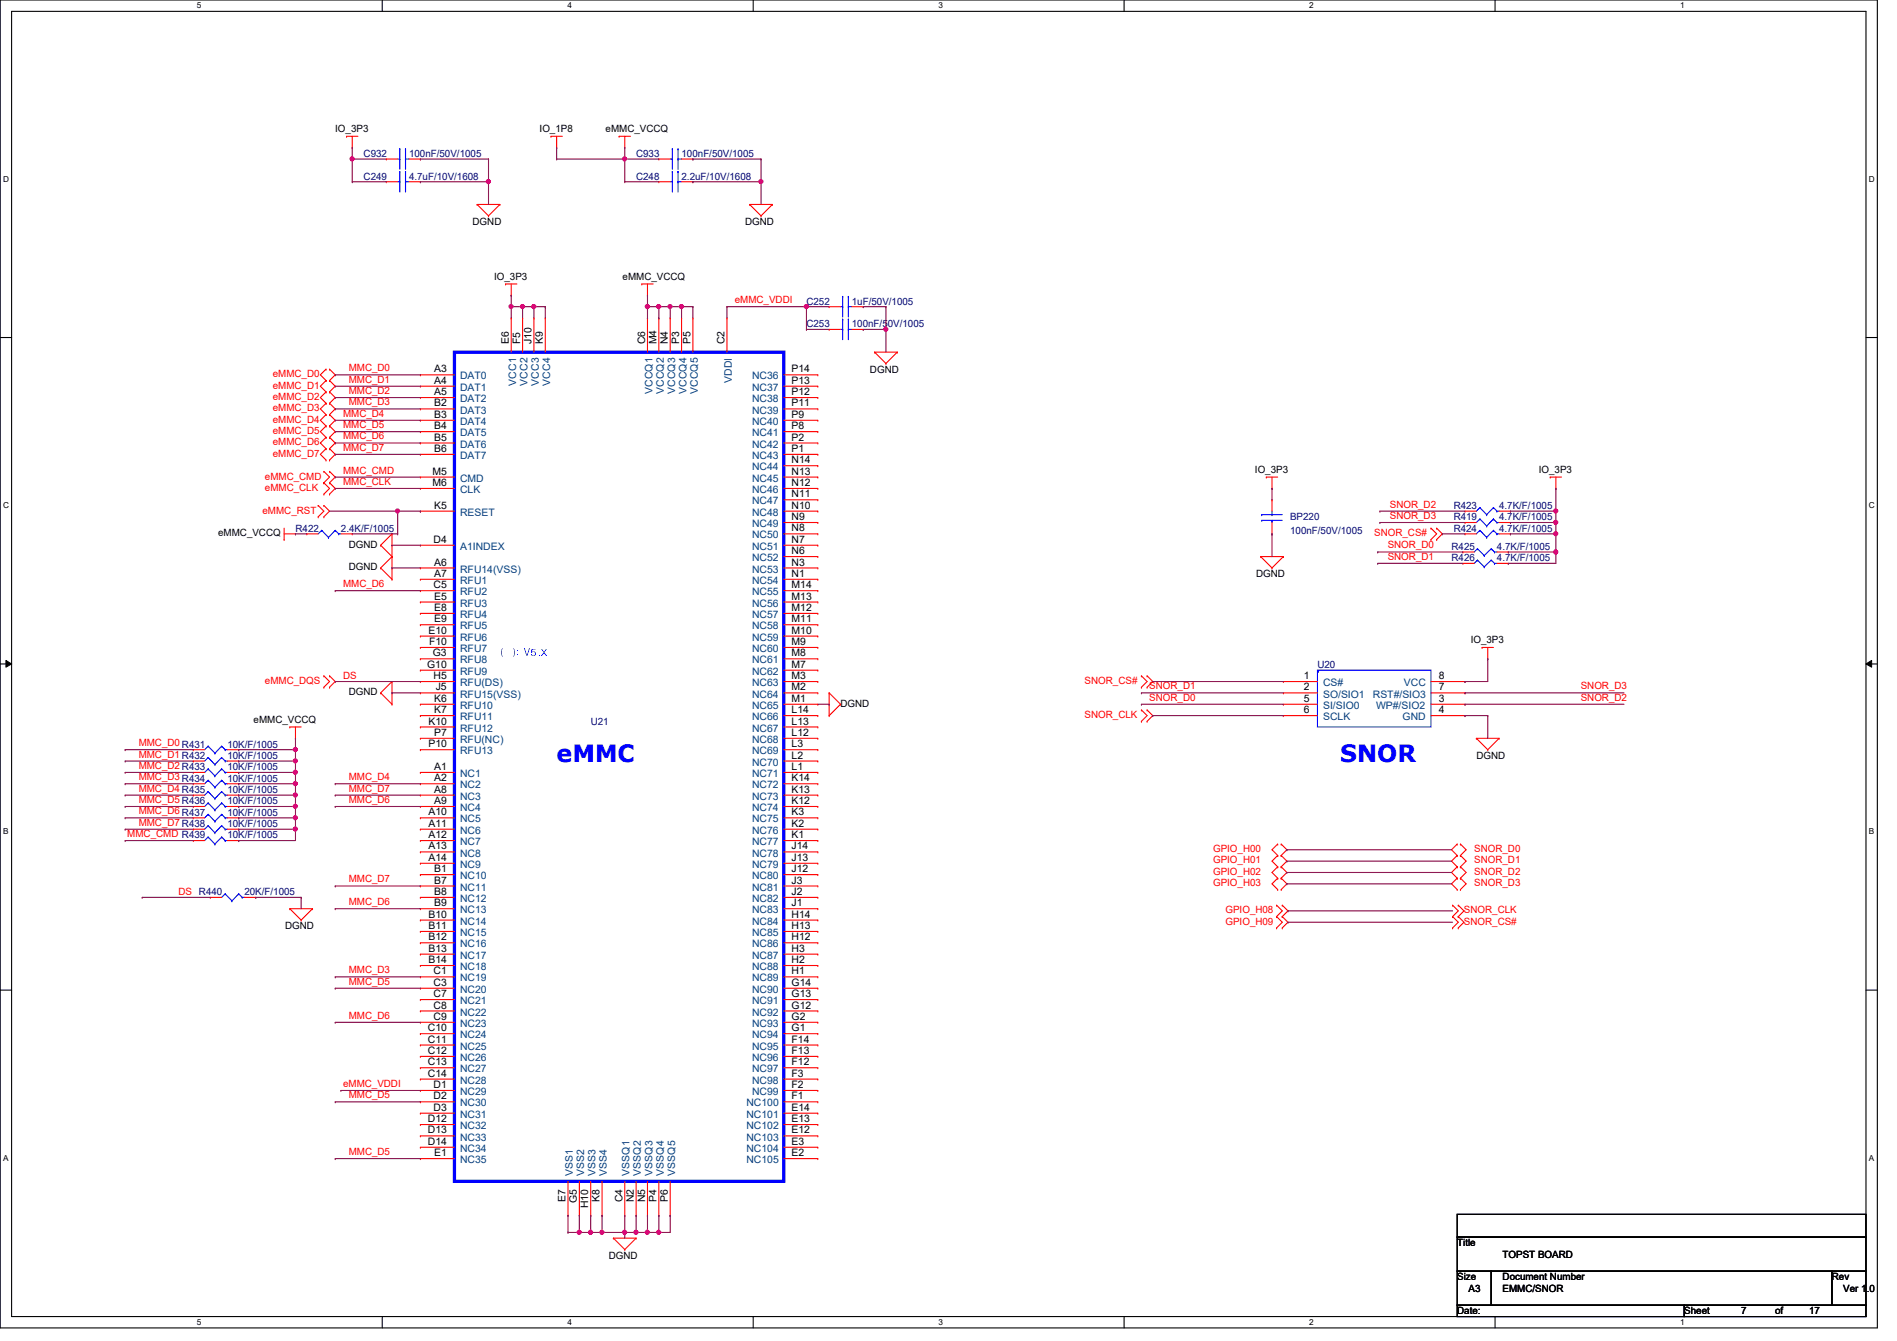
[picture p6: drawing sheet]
<svg xmlns="http://www.w3.org/2000/svg" width="297mm" height="210mm" viewBox="0 0 297 210" stroke-linecap="round" stroke-linejoin="round" font-family="sans-serif">
<defs><g id="words">
<g font-size="3.7" fill="#00f">
<text x="87.2" y="119.3">eMMC</text>
<text x="209.8" y="119.3">SNOR</text>
</g>
<g font-size="1.6">
<text x="52.5" y="20.7">IO_3P3</text>
<text x="84.5" y="20.7">IO_1P8</text>
<text x="94.8" y="20.7">eMMC_VCCQ</text>
<text x="74" y="35.2">DGND</text>
<text x="116.7" y="35.2">DGND</text>
<text x="77.4" y="43.8">IO_3P3</text>
<text x="97.5" y="43.8">eMMC_VCCQ</text>
<text x="79.7" y="53.9" transform="rotate(-90 79.7 53.9)">E6</text>
<text x="81.4" y="53.9" transform="rotate(-90 81.4 53.9)">F5</text>
<text x="83.2" y="53.9" transform="rotate(-90 83.2 53.9)">J10</text>
<text x="85" y="53.9" transform="rotate(-90 85 53.9)">K9</text>
<text x="101" y="53.9" transform="rotate(-90 101 53.9)">C6</text>
<text x="102.8" y="53.9" transform="rotate(-90 102.8 53.9)">M4</text>
<text x="104.6" y="53.9" transform="rotate(-90 104.6 53.9)">N4</text>
<text x="106.3" y="53.9" transform="rotate(-90 106.3 53.9)">P3</text>
<text x="108.1" y="53.9" transform="rotate(-90 108.1 53.9)">P5</text>
<text x="113.5" y="53.9" transform="rotate(-90 113.5 53.9)">C2</text>
<text x="68" y="58.3">A3</text>
<text x="123.9" y="58.3">P14</text>
<text x="136.2" y="58.3">DGND</text>
<text x="68" y="60.1">A4</text>
<text x="68" y="61.8">A5</text>
<text x="68" y="63.6">B2</text>
<text x="68" y="65.4">B3</text>
<text x="123.9" y="60.1">P13</text>
<text x="123.9" y="61.8">P12</text>
<text x="123.9" y="63.6">P11</text>
<text x="123.9" y="65.4">P9</text>
<text x="68" y="67.2">B4</text>
<text x="68" y="69">B5</text>
<text x="68" y="70.7">B6</text>
<text x="123.9" y="67.2">P8</text>
<text x="123.9" y="69">P2</text>
<text x="123.9" y="70.7">P1</text>
<text x="67.7" y="76.1">M6</text>
<text x="67.7" y="74.3">M5</text>
<text x="123.9" y="72.5">N14</text>
<text x="123.9" y="74.3">N13</text>
<text x="123.9" y="76.1">N12</text>
<text x="123.9" y="77.9">N11</text>
<text x="196.5" y="74">IO_3P3</text>
<text x="241" y="74">IO_3P3</text>
<text x="34.2" y="83.9">eMMC_VCCQ</text>
<text x="68" y="79.6">K5</text>
<text x="123.9" y="79.6">N10</text>
<text x="123.9" y="81.4">N9</text>
<text x="123.9" y="83.2">N8</text>
<text x="54.6" y="85.7">DGND</text>
<text x="54.6" y="89.3">DGND</text>
<text x="67.9" y="85">D4</text>
<text x="68" y="88.5">A6</text>
<text x="123.9" y="85">N7</text>
<text x="123.9" y="86.7">N6</text>
<text x="123.9" y="88.5">N3</text>
<text x="67.9" y="92.1">C5</text>
<text x="68" y="90.3">A7</text>
<text x="68" y="95.6">E8</text>
<text x="68" y="93.9">E5</text>
<text x="123.9" y="90.3">N1</text>
<text x="123.9" y="92.1">M14</text>
<text x="123.9" y="93.9">M13</text>
<text x="123.9" y="95.6">M12</text>
<text x="196.7" y="90.3">DGND</text>
<text x="67.1" y="99.2">E10</text>
<text x="67.2" y="101">F10</text>
<text x="68" y="97.4">E9</text>
<text x="123.9" y="97.4">M11</text>
<text x="123.9" y="99.2">M10</text>
<text x="123.9" y="101">M9</text>
<text x="230.3" y="100.7">IO_3P3</text>
<text x="66.9" y="104.5">G10</text>
<text x="67.8" y="102.7">G3</text>
<text x="67.9" y="106.3">H5</text>
<text x="123.9" y="102.7">M8</text>
<text x="123.9" y="104.5">M7</text>
<text x="123.9" y="106.3">M3</text>
<text x="204.2" y="106.3">1</text>
<text x="225.3" y="106.3">8</text>
<text x="39.7" y="113.1">eMMC_VCCQ</text>
<text x="54.6" y="108.8">DGND</text>
<text x="67.1" y="113.4">K10</text>
<text x="68" y="109.9">K6</text>
<text x="68" y="111.6">K7</text>
<text x="68.2" y="108.1">J5</text>
<text x="123.9" y="108.1">M2</text>
<text x="123.9" y="109.9">M1</text>
<text x="123.9" y="111.6">L14</text>
<text x="123.9" y="113.4">L13</text>
<text x="131.6" y="110.6">DGND</text>
<text x="204.2" y="108.1">2</text>
<text x="204.2" y="109.9">5</text>
<text x="204.2" y="111.6">6</text>
<text x="225.3" y="109.9">3</text>
<text x="225.3" y="111.6">4</text>
<text x="225.3" y="108.1">7</text>
<text x="67.1" y="117">P10</text>
<text x="68" y="115.2">P7</text>
<text x="123.9" y="115.2">L12</text>
<text x="123.9" y="117">L3</text>
<text x="123.9" y="118.7">L2</text>
<text x="231.2" y="118.8">DGND</text>
<text x="68" y="120.5">A1</text>
<text x="68" y="122.3">A2</text>
<text x="68" y="124.1">A8</text>
<text x="68" y="125.9">A9</text>
<text x="123.9" y="120.5">L1</text>
<text x="123.9" y="122.3">K14</text>
<text x="123.9" y="124.1">K13</text>
<text x="123.9" y="125.9">K12</text>
<text x="67.1" y="127.6">A10</text>
<text x="67.1" y="129.4">A11</text>
<text x="67.1" y="131.2">A12</text>
<text x="123.9" y="127.6">K3</text>
<text x="123.9" y="129.4">K2</text>
<text x="123.9" y="131.2">K1</text>
<text x="67.1" y="133">A13</text>
<text x="67.1" y="134.7">A14</text>
<text x="68" y="136.5">B1</text>
<text x="123.9" y="133">J14</text>
<text x="123.9" y="134.7">J13</text>
<text x="123.9" y="136.5">J12</text>
<text x="67.1" y="143.6">B10</text>
<text x="68" y="138.3">B7</text>
<text x="68" y="140.1">B8</text>
<text x="68" y="141.9">B9</text>
<text x="123.9" y="138.3">J3</text>
<text x="123.9" y="140.1">J2</text>
<text x="123.9" y="141.9">J1</text>
<text x="123.9" y="143.6">H14</text>
<text x="44.7" y="145.5">DGND</text>
<text x="67.1" y="145.4">B11</text>
<text x="67.1" y="147.2">B12</text>
<text x="67.1" y="149">B13</text>
<text x="123.9" y="145.4">H13</text>
<text x="123.9" y="147.2">H12</text>
<text x="123.9" y="149">H3</text>
<text x="67.1" y="150.7">B14</text>
<text x="67.9" y="152.5">C1</text>
<text x="67.9" y="154.3">C3</text>
<text x="123.9" y="150.7">H2</text>
<text x="123.9" y="152.5">H1</text>
<text x="123.9" y="154.3">G14</text>
<text x="67" y="161.4">C10</text>
<text x="67.9" y="156.1">C7</text>
<text x="67.9" y="157.9">C8</text>
<text x="67.9" y="159.6">C9</text>
<text x="123.9" y="156.1">G13</text>
<text x="123.9" y="157.9">G12</text>
<text x="123.9" y="159.6">G2</text>
<text x="123.9" y="161.4">G1</text>
<text x="67" y="163.2">C11</text>
<text x="67" y="165">C12</text>
<text x="67" y="166.8">C13</text>
<text x="123.9" y="166.8">F12</text>
<text x="123.9" y="165">F13</text>
<text x="123.9" y="163.2">F14</text>
<text x="67" y="168.5">C14</text>
<text x="67.9" y="170.3">D1</text>
<text x="67.9" y="172.1">D2</text>
<text x="67.9" y="173.9">D3</text>
<text x="123.9" y="173.9">E14</text>
<text x="123.9" y="172.1">F1</text>
<text x="123.9" y="170.3">F2</text>
<text x="123.9" y="168.5">F3</text>
<text x="67" y="175.6">D12</text>
<text x="67" y="177.4">D13</text>
<text x="67" y="179.2">D14</text>
<text x="123.9" y="179.2">E3</text>
<text x="123.9" y="177.4">E12</text>
<text x="123.9" y="175.6">E13</text>
<text x="68" y="181">E1</text>
<text x="123.9" y="181">E2</text>
<text x="88.6" y="188.1" transform="rotate(-90 88.6 188.1)">E7</text>
<text x="90.3" y="188.3" transform="rotate(-90 90.3 188.3)">G5</text>
<text x="92.1" y="189.1" transform="rotate(-90 92.1 189.1)">H10</text>
<text x="93.9" y="188.1" transform="rotate(-90 93.9 188.1)">K8</text>
<text x="97.4" y="188.2" transform="rotate(-90 97.4 188.2)">C4</text>
<text x="99.2" y="188.2" transform="rotate(-90 99.2 188.2)">N2</text>
<text x="101" y="188.2" transform="rotate(-90 101 188.2)">N5</text>
<text x="102.8" y="188.1" transform="rotate(-90 102.8 188.1)">P4</text>
<text x="104.6" y="188.1" transform="rotate(-90 104.6 188.1)">P6</text>
<text x="95.3" y="197">DGND</text>
<text x="228.2" y="195.1">Title</text>
<text x="235.3" y="196.8">TOPST BOARD</text>
<text x="228.2" y="200.4">Size</text>
<text x="230" y="202.2">A3</text>
<text x="235.3" y="200.4">Document Number</text>
<text x="235.3" y="202.2">EMMC/SNOR</text>
<text x="286.8" y="200.4">Rev</text>
<text x="288.6" y="202.2">Ver 1.0</text>
<text x="228.2" y="205.7">Date:</text>
<text x="263.7" y="205.7">Sheet</text>
<text x="272.6" y="205.7">7</text>
<text x="278" y="205.7">of</text>
<text x="283.3" y="205.7">17</text>
</g>
<g font-size="1.6" fill="#000080">
<text x="56.9" y="24.6">C932</text>
<text x="56.9" y="28.1">C249</text>
<text x="64" y="24.6">100nF/50V/1005</text>
<text x="64" y="28.1">4.7uF/10V/1608</text>
<text x="99.6" y="28.1">C248</text>
<text x="99.6" y="24.6">C933</text>
<text x="106.7" y="28.1">2.2uF/10V/1608</text>
<text x="106.7" y="24.6">100nF/50V/1005</text>
<text x="126.3" y="47.7">C252</text>
<text x="133.4" y="47.7">1uF/50V/1005</text>
<text x="126.3" y="51.2">C253</text>
<text x="133.4" y="51.2">100nF/50V/1005</text>
<text x="46.3" y="83.2">R422</text>
<text x="53.4" y="83.2">2.4K/F/1005</text>
<text x="202" y="81.4">BP220</text>
<text x="202" y="83.6">100nF/50V/1005</text>
<text x="227.6" y="79.7">R423</text>
<text x="227.6" y="83.2">R424</text>
<text x="227.6" y="81.4">R419</text>
<text x="234.7" y="79.7">4.7K/F/1005</text>
<text x="234.7" y="83.2">4.7K/F/1005</text>
<text x="234.7" y="81.4">4.7K/F/1005</text>
<text x="227.3" y="87.8">R426</text>
<text x="227.3" y="86.1">R425</text>
<text x="234.4" y="87.8">4.7K/F/1005</text>
<text x="234.4" y="86.1">4.7K/F/1005</text>
<text x="206.3" y="104.6">U20</text>
<text x="92.5" y="113.5">U21</text>
<text x="35.6" y="117">10K/F/1005</text>
<text x="35.6" y="118.8">10K/F/1005</text>
<text x="35.6" y="120.6">10K/F/1005</text>
<text x="35.6" y="124.1">10K/F/1005</text>
<text x="35.6" y="125.9">10K/F/1005</text>
<text x="35.6" y="122.3">10K/F/1005</text>
<text x="35.6" y="129.5">10K/F/1005</text>
<text x="35.6" y="131.2">10K/F/1005</text>
<text x="35.6" y="127.7">10K/F/1005</text>
<text x="38.3" y="140.1">20K/F/1005</text>
</g>
<g font-size="1.6" fill="#f00">
<text x="115.1" y="47.5">eMMC_VDDI</text>
<text x="42.7" y="59.1">eMMC_D0</text>
<text x="54.6" y="58.1">MMC_D0</text>
<text x="54.6" y="59.9">MMC_D1</text>
<text x="42.7" y="60.8">eMMC_D1</text>
<text x="42.7" y="62.6">eMMC_D2</text>
<text x="42.7" y="64.4">eMMC_D3</text>
<text x="53.7" y="65.2">MMC_D4</text>
<text x="54.6" y="61.7">MMC_D2</text>
<text x="54.6" y="63.5">MMC_D3</text>
<text x="42.7" y="66.2">eMMC_D4</text>
<text x="42.7" y="67.9">eMMC_D5</text>
<text x="42.7" y="69.7">eMMC_D6</text>
<text x="42.7" y="71.5">eMMC_D7</text>
<text x="53.7" y="67">MMC_D5</text>
<text x="53.7" y="68.8">MMC_D6</text>
<text x="53.7" y="70.6">MMC_D7</text>
<text x="41.5" y="75.1">eMMC_CMD</text>
<text x="41.5" y="76.8">eMMC_CLK</text>
<text x="53.7" y="74.1">MMC_CMD</text>
<text x="53.7" y="75.9">MMC_CLK</text>
<text x="41.1" y="80.4">eMMC_RST</text>
<text x="215.2" y="83.9">SNOR_CS#</text>
<text x="217.6" y="79.5">SNOR_D2</text>
<text x="217.6" y="81.2">SNOR_D3</text>
<text x="217.3" y="85.9">SNOR_D0</text>
<text x="217.3" y="87.6">SNOR_D1</text>
<text x="53.7" y="91.9">MMC_D6</text>
<text x="41.5" y="107.1">eMMC_DQS</text>
<text x="53.7" y="106.3">DS</text>
<text x="169.8" y="107.1">SNOR_CS#</text>
<text x="180" y="107.9">SNOR_D1</text>
<text x="247.5" y="107.9">SNOR_D3</text>
<text x="169.8" y="112.4">SNOR_CLK</text>
<text x="180" y="109.7">SNOR_D0</text>
<text x="247.5" y="109.7">SNOR_D2</text>
<text x="21.7" y="116.8">MMC_D0 R431</text>
<text x="21.7" y="118.6">MMC_D1 R432</text>
<text x="21.7" y="120.4">MMC_D2 R433</text>
<text x="21.7" y="122.1">MMC_D3 R434</text>
<text x="21.7" y="123.9">MMC_D4 R435</text>
<text x="21.7" y="125.7">MMC_D5 R436</text>
<text x="54.6" y="122.1">MMC_D4</text>
<text x="54.6" y="123.9">MMC_D7</text>
<text x="54.6" y="125.7">MMC_D6</text>
<text x="19.9" y="131">MMC_CMD R439</text>
<text x="21.7" y="127.5">MMC_D6 R437</text>
<text x="21.7" y="129.2">MMC_D7 R438</text>
<text x="189.9" y="135.1">GPIO_H01</text>
<text x="189.9" y="133.3">GPIO_H00</text>
<text x="189.9" y="136.9">GPIO_H02</text>
<text x="230.8" y="136.9">SNOR_D2</text>
<text x="230.8" y="135.1">SNOR_D1</text>
<text x="230.8" y="133.3">SNOR_D0</text>
<text x="27.9" y="140.1">DS R440</text>
<text x="54.6" y="138.1">MMC_D7</text>
<text x="54.6" y="141.7">MMC_D6</text>
<text x="189.9" y="138.7">GPIO_H03</text>
<text x="191.9" y="143">GPIO_H08</text>
<text x="229.2" y="143">SNOR_CLK</text>
<text x="230.8" y="138.7">SNOR_D3</text>
<text x="191.9" y="144.7">GPIO_H09</text>
<text x="229.2" y="144.7">SNOR_CS#</text>
<text x="54.6" y="152.4">MMC_D3</text>
<text x="54.6" y="154.1">MMC_D5</text>
<text x="54.6" y="159.5">MMC_D6</text>
<text x="53.7" y="170.1">eMMC_VDDI</text>
<text x="54.6" y="171.9">MMC_D5</text>
<text x="54.6" y="180.8">MMC_D5</text>
</g>
<g font-size="1.6" fill="#004080">
<text x="72" y="59.4">DAT0</text>
<text x="114.6" y="59.9" transform="rotate(-90 114.6 59.9)">VDDI</text>
<text x="117.8" y="59.4">NC36</text>
<text x="72" y="61.2">DAT1</text>
<text x="72" y="62.9">DAT2</text>
<text x="72" y="64.7">DAT3</text>
<text x="80.8" y="60.4" transform="rotate(-90 80.8 60.4)">VCC1</text>
<text x="82.6" y="60.4" transform="rotate(-90 82.6 60.4)">VCC2</text>
<text x="84.4" y="60.4" transform="rotate(-90 84.4 60.4)">VCC3</text>
<text x="86.1" y="60.4" transform="rotate(-90 86.1 60.4)">VCC4</text>
<text x="102.1" y="61.6" transform="rotate(-90 102.1 61.6)">VCCQ1</text>
<text x="103.9" y="61.6" transform="rotate(-90 103.9 61.6)">VCCQ2</text>
<text x="105.7" y="61.6" transform="rotate(-90 105.7 61.6)">VCCQ3</text>
<text x="107.5" y="61.6" transform="rotate(-90 107.5 61.6)">VCCQ4</text>
<text x="109.3" y="61.6" transform="rotate(-90 109.3 61.6)">VCCQ5</text>
<text x="117.8" y="61.2">NC37</text>
<text x="117.8" y="62.9">NC38</text>
<text x="117.8" y="64.7">NC39</text>
<text x="72" y="66.5">DAT4</text>
<text x="72" y="68.3">DAT5</text>
<text x="72" y="70.1">DAT6</text>
<text x="72" y="71.8">DAT7</text>
<text x="117.8" y="66.5">NC40</text>
<text x="117.8" y="68.3">NC41</text>
<text x="117.8" y="70.1">NC42</text>
<text x="117.8" y="71.8">NC43</text>
<text x="72" y="77.2">CLK</text>
<text x="72" y="75.4">CMD</text>
<text x="117.8" y="73.6">NC44</text>
<text x="117.8" y="75.4">NC45</text>
<text x="117.8" y="77.2">NC46</text>
<text x="72" y="80.7">RESET</text>
<text x="117.8" y="79">NC47</text>
<text x="117.8" y="80.7">NC48</text>
<text x="117.8" y="82.5">NC49</text>
<text x="72" y="86.1">A1INDEX</text>
<text x="72" y="89.6">RFU14(VSS)</text>
<text x="117.8" y="84.3">NC50</text>
<text x="117.8" y="86.1">NC51</text>
<text x="117.8" y="87.8">NC52</text>
<text x="117.8" y="89.6">NC53</text>
<text x="72" y="91.4">RFU1</text>
<text x="72" y="93.2">RFU2</text>
<text x="72" y="95">RFU3</text>
<text x="117.8" y="91.4">NC54</text>
<text x="117.8" y="93.2">NC55</text>
<text x="117.8" y="95">NC56</text>
<text x="72" y="96.7">RFU4</text>
<text x="72" y="98.5">RFU5</text>
<text x="72" y="100.3">RFU6</text>
<text x="117.8" y="96.7">NC57</text>
<text x="117.8" y="98.5">NC58</text>
<text x="117.8" y="100.3">NC59</text>
<text x="72" y="102.1">RFU7</text>
<text x="72" y="103.8">RFU8</text>
<text x="72" y="105.6">RFU9</text>
<text x="72" y="107.4">RFU(DS)</text>
<text x="117.8" y="102.1">NC60</text>
<text x="117.8" y="103.8">NC61</text>
<text x="117.8" y="105.6">NC62</text>
<text x="117.8" y="107.4">NC63</text>
<text x="207.2" y="107.4">CS#</text>
<text x="219.8" y="107.4">VCC</text>
<text x="72" y="109.2">RFU15(VSS)</text>
<text x="72" y="111">RFU10</text>
<text x="72" y="112.7">RFU11</text>
<text x="117.8" y="109.2">NC64</text>
<text x="117.8" y="111">NC65</text>
<text x="117.8" y="112.7">NC66</text>
<text x="207.2" y="109.2">SO/SIO1</text>
<text x="207.2" y="111">SI/SIO0</text>
<text x="207.2" y="112.7">SCLK</text>
<text x="215" y="109.2">RST#/SIO3</text>
<text x="215.5" y="111">WP#/SIO2</text>
<text x="219.6" y="112.7">GND</text>
<text x="72" y="114.5">RFU12</text>
<text x="72" y="116.3">RFU(NC)</text>
<text x="72" y="118.1">RFU13</text>
<text x="117.8" y="114.5">NC67</text>
<text x="117.8" y="116.3">NC68</text>
<text x="117.8" y="118.1">NC69</text>
<text x="117.8" y="119.8">NC70</text>
<text x="72" y="121.6">NC1</text>
<text x="72" y="123.4">NC2</text>
<text x="72" y="125.2">NC3</text>
<text x="117.8" y="121.6">NC71</text>
<text x="117.8" y="123.4">NC72</text>
<text x="117.8" y="125.2">NC73</text>
<text x="72" y="127">NC4</text>
<text x="72" y="128.7">NC5</text>
<text x="72" y="130.5">NC6</text>
<text x="117.8" y="127">NC74</text>
<text x="117.8" y="128.7">NC75</text>
<text x="117.8" y="130.5">NC76</text>
<text x="72" y="132.3">NC7</text>
<text x="72" y="134.1">NC8</text>
<text x="72" y="135.8">NC9</text>
<text x="72" y="137.6">NC10</text>
<text x="117.8" y="132.3">NC77</text>
<text x="117.8" y="134.1">NC78</text>
<text x="117.8" y="135.8">NC79</text>
<text x="117.8" y="137.6">NC80</text>
<text x="72" y="139.4">NC11</text>
<text x="72" y="141.2">NC12</text>
<text x="72" y="143">NC13</text>
<text x="117.8" y="139.4">NC81</text>
<text x="117.8" y="141.2">NC82</text>
<text x="117.8" y="143">NC83</text>
<text x="72" y="144.7">NC14</text>
<text x="72" y="146.5">NC15</text>
<text x="72" y="148.3">NC16</text>
<text x="117.8" y="144.7">NC84</text>
<text x="117.8" y="146.5">NC85</text>
<text x="117.8" y="148.3">NC86</text>
<text x="72" y="150.1">NC17</text>
<text x="72" y="151.8">NC18</text>
<text x="72" y="153.6">NC19</text>
<text x="72" y="155.4">NC20</text>
<text x="117.8" y="150.1">NC87</text>
<text x="117.8" y="151.8">NC88</text>
<text x="117.8" y="153.6">NC89</text>
<text x="117.8" y="155.4">NC90</text>
<text x="72" y="157.2">NC21</text>
<text x="72" y="159">NC22</text>
<text x="72" y="160.7">NC23</text>
<text x="117.8" y="157.2">NC91</text>
<text x="117.8" y="159">NC92</text>
<text x="117.8" y="160.7">NC93</text>
<text x="72" y="162.5">NC24</text>
<text x="72" y="164.3">NC25</text>
<text x="72" y="166.1">NC26</text>
<text x="72" y="167.9">NC27</text>
<text x="117.8" y="167.9">NC97</text>
<text x="117.8" y="166.1">NC96</text>
<text x="117.8" y="164.3">NC95</text>
<text x="117.8" y="162.5">NC94</text>
<text x="72" y="169.6">NC28</text>
<text x="72" y="171.4">NC29</text>
<text x="72" y="173.2">NC30</text>
<text x="116.9" y="173.2">NC100</text>
<text x="117.8" y="171.4">NC99</text>
<text x="117.8" y="169.6">NC98</text>
<text x="72" y="175">NC31</text>
<text x="72" y="176.7">NC32</text>
<text x="72" y="178.5">NC33</text>
<text x="116.9" y="178.5">NC103</text>
<text x="116.9" y="176.7">NC102</text>
<text x="116.9" y="175">NC101</text>
<text x="72" y="180.3">NC34</text>
<text x="72" y="182.1">NC35</text>
<text x="89.7" y="184" transform="rotate(-90 89.7 184)">VSS1</text>
<text x="91.5" y="184" transform="rotate(-90 91.5 184)">VSS2</text>
<text x="93.3" y="184" transform="rotate(-90 93.3 184)">VSS3</text>
<text x="95" y="184" transform="rotate(-90 95 184)">VSS4</text>
<text x="98.6" y="184" transform="rotate(-90 98.6 184)">VSSQ1</text>
<text x="100.4" y="184" transform="rotate(-90 100.4 184)">VSSQ2</text>
<text x="102.1" y="184" transform="rotate(-90 102.1 184)">VSSQ3</text>
<text x="103.9" y="184" transform="rotate(-90 103.9 184)">VSSQ4</text>
<text x="105.7" y="184" transform="rotate(-90 105.7 184)">VSSQ5</text>
<text x="116.9" y="182.1">NC105</text>
<text x="116.9" y="180.3">NC104</text>
</g>
<g font-size="1.6" fill="#00f">
<text x="78.3" y="102.7">(</text>
<text x="80.1" y="102.7">): V5.X</text>
</g>
<g font-size="1.3">
<text x="30.8" y="1.3">5</text>
<text x="88.9" y="1.3">4</text>
<text x="146.9" y="1.3">3</text>
<text x="205" y="1.3">2</text>
<text x="263.1" y="1.3">1</text>
<text x=".5" y="28.4">D</text>
<text x="292.6" y="28.4">D</text>
<text x=".5" y="79.5">C</text>
<text x="292.6" y="79.5">C</text>
<text x=".5" y="130.6">B</text>
<text x="292.6" y="130.6">B</text>
<text x=".5" y="181.7">A</text>
<text x="292.6" y="181.7">A</text>
<text x="30.8" y="207.4">5</text>
<text x="88.9" y="207.4">4</text>
<text x="146.9" y="207.4">3</text>
<text x="205" y="207.4">2</text>
<text x="263.1" y="207.4">1</text>
</g>
</g></defs>
<path d="M0 0h294v207.9h-294zM1.8 1.8h290.4v204.3h-290.4z" fill="none" stroke="#000" stroke-width=".17"/>
<g fill="#fff">
<path d="M30.8 .2h.7v1.4h-.7z"/>
<path d="M30.8 206.2h.7v1.4h-.7z"/>
</g>
<path d="M59.9 0v1.8M59.9 206.1v1.8" fill="none" stroke="#000" stroke-width=".17"/>
<g fill="#fff">
<path d="M88.9 .2h.6v1.4h-.6z"/>
<path d="M88.9 206.2h.6v1.4h-.6z"/>
</g>
<path d="M117.9 0v1.8M117.9 206.1v1.8" fill="none" stroke="#000" stroke-width=".17"/>
<g fill="#fff">
<path d="M146.9 .2h.7v1.4h-.7z"/>
<path d="M146.9 206.2h.7v1.4h-.7z"/>
</g>
<path d="M176 0v1.8M176 206.1v1.8" fill="none" stroke="#000" stroke-width=".17"/>
<g fill="#fff">
<path d="M205 .2h.7v1.4h-.7z"/>
<path d="M205 206.2h.7v1.4h-.7z"/>
</g>
<path d="M234.1 0v1.8M234.1 206.1v1.8" fill="none" stroke="#000" stroke-width=".17"/>
<g fill="#fff">
<path d="M263.1 .2h.7v1.4h-.7z"/>
<path d="M263.1 206.2h.7v1.4h-.7z"/>
<path d="M.5 27.3h.9v1.4h-.9z"/>
<path d="M292.6 27.3h.9v1.4h-.9z"/>
<path d="M.5 78.4h.9v1.4h-.9z"/>
<path d="M292.6 78.4h.9v1.4h-.9z"/>
</g>
<path d="M0 52.8h1.8M292.2 52.8h1.8" fill="none" stroke="#000" stroke-width=".17"/>
<g fill="#fff">
<path d="M.5 129.5h.8v1.4h-.8z"/>
<path d="M292.6 129.5h.9v1.4h-.9z"/>
</g>
<path d="M0 103.9h1.8M292.2 103.9h1.8" fill="none" stroke="#000" stroke-width=".17"/>
<path d="M.9 103.4l.9 .5-.9 .5zM292.2 103.9l.9-.5v1z" fill="#000"/>
<path d="M.9 103.4l.9 .5-.9 .5zM292.2 103.9l.9-.5v1z" fill="none" stroke="#000" stroke-width=".16"/>
<g fill="#fff">
<path d="M.5 180.5h.8v1.4h-.8z"/>
<path d="M292.6 180.5h.9v1.4h-.9z"/>
</g>
<path d="M0 155h1.8M292.2 155h1.8M228.2 190.1h64v3.5h-64zM228.2 193.6h64v5.4h-64zM228.2 199h5.3v5.3h-5.3zM233.5 199h53.3v5.3h-53.3zM286.8 199h5.4v5.3h-5.4zM228.2 204.3h35.5v1.8h-35.5zM263.7 204.3h28.5v1.8h-28.5z" fill="none" stroke="#000" stroke-width=".17"/>
<g fill="none" stroke="#f00" stroke-width=".17">
<path d="M54.3 21.3h.1M54.3 21.3h1.7M55.2 23.1h.1M55.2 21.3v1.8M60.5 24.9h.1M60.5 28.4h.1M60.5 24.9h1.8M60.5 28.4h1.8M64 24.9h1.8M64 28.4h1.8M65.8 24.9h.1M65.8 28.4h.1"/>
<path d="M74.7 32h.1M74.7 32h3.6M74.7 32l1.8 1.8M76.5 33.8h.1M78.3 32h.1M78.3 32l-1.8 1.8M86.3 21.3h.1M86.3 21.3h1.7M87.2 23.1h.1M87.2 21.3v1.8M96.9 21.3h.1M96.9 21.3h1.8"/>
<path d="M97.8 23.1h.1M97.8 21.3v1.8M103.2 28.4h.1M103.2 24.9h.1M103.2 24.9h1.7M103.2 28.4h1.7M106.7 24.9h1.8M106.7 28.4h1.8M108.5 28.4h.1M108.5 24.9h.1M117.4 32h.1M117.4 32h3.5"/>
<path d="M117.4 32l1.8 1.8M119.2 33.8h.1M120.9 32h.1M120.9 32l-1.7 1.8M51.1 59.6h.1M51.1 57.8h.1M51.1 57.8l-.9 .9 .9 .9M51.1 59.6l-.9 .9 .9 .8M51.6 59.6h.1M51.6 57.8h.1M51.6 57.8l.9 .9-.9 .9M51.6 59.6l.9 .9-.9 .8"/>
<path d="M65.8 58.7h.1M65.8 58.7h5.4M79.2 44.4h.1M79.2 44.4h1.7M80 46.2h.1M80 49.8h.1M80 44.4v1.8M80 49.8v5.3M81.8 49.8h.1M81.8 49.8v5.3M83.6 49.8h.1M83.6 49.8v5.3"/>
<path d="M85.4 49.8h.1M85.4 49.8v5.3M100.5 44.4h.1M100.5 44.4h1.8M101.4 46.2h.1M101.4 49.8h.1M101.4 44.4v1.8M101.4 49.8v5.3M103.2 49.8h.1M103.2 49.8v5.3M104.9 49.8h.1M104.9 49.8v5.3"/>
<path d="M106.7 49.8h.1M106.7 49.8v5.3M108.5 49.8h.1M108.5 49.8v5.3M113.8 49.8h.1M113.8 49.8v5.3M122.7 58.7h5.4M128.1 58.7h.1M129.8 48h.1M129.8 51.6h.1M129.8 48h1.8M129.8 51.6h1.8"/>
<path d="M133.4 48h1.8M133.4 51.6h1.8M135.2 48h.1M135.2 51.6h.1M136.9 55.1h.1M136.9 55.1h3.6M136.9 55.1l1.8 1.8M138.7 56.9h.1M140.5 55.1h.1M140.5 55.1l-1.8 1.8M49.8 79.1h.1M49.8 79.1l.9 .9-.9 .9"/>
<path d="M50.7 73.8h.1M50.7 75.6h.1M50.7 77.3h.1M50.7 79.1h.1M50.7 73.8l.9 .9-.9 .9M50.7 75.6l.9 .9-.9 .8M50.7 79.1l.9 .9-.9 .9M51.1 61.3h.1M51.1 63.1h.1M51.1 64.9h.1M51.1 66.7h.1M51.1 68.5h.1"/>
<path d="M51.1 70.2h.1M51.1 72h.1M51.1 61.3l-.9 .9 .9 .9M51.1 63.1l-.9 .9 .9 .9M51.1 64.9l-.9 .9 .9 .9M51.1 66.7l-.9 .9 .9 .9M51.1 68.5l-.9 .8 .9 .9M51.1 70.2l-.9 .9 .9 .9M51.6 61.3h.1M51.6 63.1h.1M51.6 64.9h.1M51.6 66.7h.1"/>
<path d="M51.6 68.5h.1M51.6 70.2h.1M51.6 72h.1M51.6 75.6h.1M51.6 73.8h.1M51.6 77.3h.1M51.6 61.3l.9 .9-.9 .9M51.6 63.1l.9 .9-.9 .9M51.6 64.9l.9 .9-.9 .9M51.6 66.7l.9 .9-.9 .9M51.6 68.5l.9 .8-.9 .9M51.6 70.2l.9 .9-.9 .9"/>
<path d="M51.6 73.8l.9 .9-.9 .9M51.6 75.6l.9 .9-.9 .8M65.8 60.5h.1M65.8 62.2h.1M65.8 64h.1M65.8 65.8h.1M65.8 67.6h.1M65.8 69.3h.1M65.8 71.1h.1M65.8 76.5h.1M65.8 74.7h.1M65.8 74.7h5.4"/>
<path d="M65.8 60.5h5.4M65.8 62.2h5.4M65.8 64h5.4M65.8 65.8h5.4M65.8 67.6h5.4M65.8 69.3h5.4M65.8 71.1h5.4M65.8 76.5h5.4M122.7 74.7h5.4M122.7 60.5h5.4M122.7 62.2h5.4M122.7 64h5.4"/>
<path d="M122.7 65.8h5.4M122.7 67.6h5.4M122.7 69.3h5.4M122.7 71.1h5.4M122.7 72.9h5.4M122.7 76.5h5.4M122.7 78.2h5.4M128.1 60.5h.1M128.1 62.2h.1M128.1 64h.1M128.1 65.8h.1M128.1 67.6h.1"/>
<path d="M128.1 69.3h.1M128.1 71.1h.1M128.1 72.9h.1M128.1 74.7h.1M128.1 76.5h.1M128.1 78.2h.1M198.3 74.7h.1M198.3 74.7h1.8M199.2 76.5h.1M199.2 78.2h.1M199.2 74.7v1.8M199.2 78.2v1.8"/>
<path d="M242.7 74.7h.1M242.7 74.7h1.8M243.6 76.5h.1M243.6 74.7v1.8M44.5 84.5h.1M44.5 83.6h1.8M44.5 82.7v1.8M46.3 83.6h.1M48 83.6h.1M48 83.6h1.8M49.8 80.9h.1M50.7 80.9h.1"/>
<path d="M53.4 83.6h1.8M55.2 83.6h.1M59.6 85.3h.1M59.6 88.9h.1M59.6 85.3l1.8 1.8M59.6 88.9l1.8 1.8M61.4 83.6h.1M61.4 87.1h.1M61.4 90.7h.1M61.4 83.6v7.1M61.4 83.6l-1.8 1.7M61.4 87.1l-1.8 1.8"/>
<path d="M65.8 85.3h.1M65.8 80h.1M65.8 88.9h.1M65.8 90.7h.1M65.8 92.5h.1M65.8 96h.1M65.8 97.8h.1M65.8 99.6h.1M65.8 94.2h.1M65.8 85.3h5.4M65.8 80h5.4M65.8 88.9h5.4"/>
<path d="M65.8 90.7h5.4M65.8 92.5h5.4M65.8 94.2h5.4M65.8 96h5.4M65.8 97.8h5.4M65.8 99.6h5.4M122.7 87.1h5.4M122.7 83.6h5.4M122.7 85.3h5.4M122.7 80h5.4M122.7 81.8h5.4M122.7 88.9h5.4"/>
<path d="M122.7 90.7h5.4M122.7 92.5h5.4M122.7 94.2h5.4M122.7 96h5.4M122.7 97.8h5.4M122.7 99.6h5.4M128.1 80h.1M128.1 81.8h.1M128.1 83.6h.1M128.1 85.3h.1M128.1 87.1h.1M128.1 88.9h.1"/>
<path d="M128.1 90.7h.1M128.1 92.5h.1M128.1 94.2h.1M128.1 96h.1M128.1 97.8h.1M128.1 99.6h.1M197.4 87.1h.1M197.4 87.1h3.6M197.4 87.1l1.8 1.8M199.2 88.9h.1M199.2 83.6h.1M199.2 81.8v1.8"/>
<path d="M201 87.1h.1M201 87.1l-1.8 1.8M224.1 82.7h.1M224.1 84.5h.1M224.1 82.7l.9 .9-.9 .9M225 84.5h.1M225 82.7h.1M225 82.7l.8 .9-.8 .9M229.1 88.2h.1M229.1 86.4h.1M229.1 88.2h1.7M229.1 86.4h1.7"/>
<path d="M229.4 80h.1M229.4 83.6h.1M229.4 81.8h.1M229.4 83.6h1.8M229.4 80h1.8M229.4 81.8h1.8M234.4 88.2h1.8M234.4 86.4h1.8M234.7 83.6h1.8M234.7 80h1.8M234.7 81.8h1.8M236.2 88.2h.1"/>
<path d="M236.2 86.4h.1M236.5 80h.1M236.5 83.6h.1M236.5 81.8h.1M30.3 117.3h.1M30.3 119.1h.1M30.3 117.3h1.7M30.3 119.1h1.7M35.6 117.3h1.8M35.6 119.1h1.8M37.4 117.3h.1M37.4 119.1h.1"/>
<path d="M45.4 113.8h.1M45.4 113.8h1.8M46.3 115.6h.1M46.3 113.8v1.8M50.7 105.8h.1M50.7 107.6h.1M50.7 105.8l.9 .9-.9 .9M51.6 107.6h.1M51.6 105.8h.1M51.6 105.8l.9 .9-.9 .9M59.6 108.5h.1M59.6 108.5l1.8 1.7"/>
<path d="M61.4 106.7h.1M61.4 110.2h.1M61.4 106.7v3.5M61.4 106.7l-1.8 1.8M65.8 101.3h.1M65.8 103.1h.1M65.8 104.9h.1M65.8 106.7h.1M65.8 108.5h.1M65.8 110.2h.1M65.8 112h.1M65.8 113.8h.1"/>
<path d="M65.8 115.6h.1M65.8 117.3h.1M65.8 115.6h5.4M65.8 113.8h5.4M65.8 101.3h5.4M65.8 103.1h5.4M65.8 104.9h5.4M65.8 106.7h5.4M65.8 108.5h5.4M65.8 110.2h5.4M65.8 112h5.4M65.8 117.3h5.4"/>
<path d="M122.7 115.6h5.4M122.7 113.8h5.4M122.7 101.3h5.4M122.7 103.1h5.4M122.7 104.9h5.4M122.7 106.7h5.4M122.7 108.5h5.4M122.7 110.2h5.4M122.7 112h5.4M122.7 117.3h5.4M122.7 119.1h5.4M128.1 101.3h.1"/>
<path d="M128.1 103.1h.1M128.1 104.9h.1M128.1 106.7h.1M128.1 108.5h.1M128.1 110.2h.1M128.1 112h.1M128.1 113.8h.1M128.1 115.6h.1M128.1 117.3h.1M128.1 119.1h.1M129.8 112h.1M129.8 108.5h.1"/>
<path d="M129.8 108.5v3.5M129.8 108.5l1.8 1.7M131.6 110.2h.1M131.6 110.2l-1.8 1.8M178.7 105.8h.1M178.7 107.6h.1M178.7 111.1h.1M178.7 112.9h.1M178.7 105.8l.9 .9-.9 .9M178.7 111.1l.9 .9-.9 .9M179.6 107.6h.1M179.6 105.8h.1"/>
<path d="M179.6 112.9h.1M179.6 111.1h.1M179.6 105.8l.9 .9-.9 .9M179.6 111.1l.9 .9-.9 .9M201 108.5h.1M201 106.7h.1M201 110.2h.1M201 112h.1M201 106.7h5.3M201 108.5h5.3M201 110.2h5.3M201 112h5.3"/>
<path d="M224.1 106.7h5.3M224.1 108.5h5.3M224.1 110.2h5.3M224.1 112h5.3M229.4 110.2h.1M229.4 112h.1M229.4 108.5h.1M229.4 106.7h.1M231.2 115.6h.1M231.2 115.6h3.5M231.2 115.6l1.8 1.7M232.1 101.3h.1"/>
<path d="M232.1 101.3h1.7M233 117.3h.1M233 103.1h.1M233 101.3v1.8M234.7 115.6h.1M234.7 115.6l-1.7 1.7M30.3 120.9h.1M30.3 129.8h.1M30.3 131.6h.1M30.3 128h.1M30.3 124.5h.1M30.3 126.2h.1"/>
<path d="M30.3 122.7h.1M30.3 120.9h1.7M30.3 122.7h1.7M30.3 124.5h1.7M30.3 126.2h1.7M30.3 128h1.7M30.3 129.8h1.7M30.3 131.6h1.7M35.6 120.9h1.8M35.6 122.7h1.8M35.6 124.5h1.8M35.6 126.2h1.8"/>
<path d="M35.6 128h1.8M35.6 129.8h1.8M35.6 131.6h1.8M37.4 120.9h.1M37.4 129.8h.1M37.4 131.6h.1M37.4 128h.1M37.4 124.5h.1M37.4 126.2h.1M37.4 122.7h.1M65.8 120.9h.1M65.8 122.7h.1"/>
<path d="M65.8 124.5h.1M65.8 126.2h.1M65.8 128h.1M65.8 129.8h.1M65.8 131.6h.1M65.8 133.3h.1M65.8 135.1h.1M65.8 136.9h.1M65.8 138.7h.1M65.8 120.9h5.4M65.8 122.7h5.4M65.8 124.5h5.4"/>
<path d="M65.8 126.2h5.4M65.8 128h5.4M65.8 129.8h5.4M65.8 131.6h5.4M65.8 133.3h5.4M65.8 135.1h5.4M65.8 136.9h5.4M65.8 138.7h5.4M122.7 120.9h5.4M122.7 122.7h5.4M122.7 124.5h5.4M122.7 126.2h5.4"/>
<path d="M122.7 128h5.4M122.7 129.8h5.4M122.7 131.6h5.4M122.7 133.3h5.4M122.7 135.1h5.4M122.7 136.9h5.4M122.7 138.7h5.4M128.1 120.9h.1M128.1 122.7h.1M128.1 124.5h.1M128.1 126.2h.1M128.1 128h.1"/>
<path d="M128.1 129.8h.1M128.1 131.6h.1M128.1 133.3h.1M128.1 135.1h.1M128.1 136.9h.1M128.1 138.7h.1M200.1 133.9h.1M200.1 135.7h.1M200.1 132.1h.1M200.1 137.5h.1M200.1 139.2h.1M200.1 133.9l-.9 .9 .9 .9"/>
<path d="M200.1 132.1l-.9 .9 .9 .9M200.1 137.5l-.9 .8 .9 .9M200.1 135.7l-.9 .9 .9 .9M200.6 133.9h.1M200.6 135.7h.1M200.6 132.1h.1M200.6 137.5h.1M200.6 139.2h.1M200.6 133.9l.9 .9-.9 .9M200.6 132.1l.9 .9-.9 .9M200.6 137.5l.9 .8-.9 .9M200.6 135.7l.9 .9-.9 .9"/>
<path d="M228.2 137.5h.1M228.2 135.7h.1M228.2 133.9h.1M228.2 132.1h.1M228.2 139.2h.1M228.2 135.7l-.9 .9 .9 .9M228.2 133.9l-.9 .9 .9 .9M228.2 132.1l-.9 .9 .9 .9M228.2 137.5l-.9 .8 .9 .9M228.7 137.5h.1M228.7 135.7h.1M228.7 133.9h.1"/>
<path d="M228.7 132.1h.1M228.7 139.2h.1M228.7 135.7l.9 .9-.9 .9M228.7 133.9l.9 .9-.9 .9M228.7 132.1l.9 .9-.9 .9M228.7 137.5l.9 .8-.9 .9M32.9 140.5h.1M32.9 140.5h1.8M38.3 140.5h1.7M40 140.5h.1M45.4 142.2h.1M45.4 142.2h3.5"/>
<path d="M45.4 142.2l1.8 1.8M47.2 144h.1M48.9 142.2h.1M48.9 142.2l-1.7 1.8M65.8 140.5h.1M65.8 142.2h.1M65.8 144h.1M65.8 145.8h.1M65.8 147.6h.1M65.8 149.4h.1M65.8 151.1h.1M65.8 152.9h.1"/>
<path d="M65.8 154.7h.1M65.8 156.5h.1M65.8 158.2h.1M65.8 142.2h5.4M65.8 140.5h5.4M65.8 144h5.4M65.8 145.8h5.4M65.8 147.6h5.4M65.8 149.4h5.4M65.8 151.1h5.4M65.8 152.9h5.4M65.8 154.7h5.4"/>
<path d="M65.8 156.5h5.4M65.8 158.2h5.4M122.7 142.2h5.4M122.7 140.5h5.4M122.7 144h5.4M122.7 145.8h5.4M122.7 147.6h5.4M122.7 149.4h5.4M122.7 151.1h5.4M122.7 152.9h5.4M122.7 154.7h5.4M122.7 156.5h5.4"/>
<path d="M122.7 158.2h5.4M128.1 140.5h.1M128.1 142.2h.1M128.1 144h.1M128.1 145.8h.1M128.1 147.6h.1M128.1 149.4h.1M128.1 151.1h.1M128.1 152.9h.1M128.1 154.7h.1M128.1 156.5h.1M128.1 158.2h.1"/>
<path d="M199.9 141.7h.1M199.9 143.5h.1M199.9 145.2h.1M199.9 141.7l.9 .9-.9 .9M199.9 143.5l.9 .9-.9 .8M200.8 143.5h.1M200.8 141.7h.1M200.8 145.2h.1M200.8 141.7l.9 .9-.9 .9M200.8 143.5l.9 .9-.9 .8M227.5 143.5h.1M227.5 141.7h.1"/>
<path d="M227.5 145.2h.1M227.5 141.7l.8 .9-.8 .9M227.5 143.5l.8 .9-.8 .8M228.3 143.5h.1M228.3 141.7h.1M228.3 145.2h.1M228.3 141.7l.9 .9-.9 .9M228.3 143.5l.9 .9-.9 .8M65.8 160h.1M65.8 161.8h.1M65.8 163.6h.1M65.8 165.4h.1"/>
<path d="M65.8 167.1h.1M65.8 168.9h.1M65.8 170.7h.1M65.8 172.5h.1M65.8 174.2h.1M65.8 176h.1M65.8 177.8h.1M65.8 179.6h.1M65.8 160h5.4M65.8 161.8h5.4M65.8 163.6h5.4M65.8 165.4h5.4"/>
<path d="M65.8 167.1h5.4M65.8 168.9h5.4M65.8 170.7h5.4M65.8 172.5h5.4M65.8 174.2h5.4M65.8 176h5.4M65.8 177.8h5.4M65.8 179.6h5.4M122.7 160h5.4M122.7 161.8h5.4M122.7 163.6h5.4M122.7 165.4h5.4"/>
<path d="M122.7 167.1h5.4M122.7 168.9h5.4M122.7 170.7h5.4M122.7 172.5h5.4M122.7 174.2h5.4M122.7 176h5.4M122.7 177.8h5.4M122.7 179.6h5.4M128.1 179.6h.1M128.1 177.8h.1M128.1 176h.1M128.1 174.2h.1"/>
<path d="M128.1 172.5h.1M128.1 170.7h.1M128.1 168.9h.1M128.1 167.1h.1M128.1 165.4h.1M128.1 163.6h.1M128.1 160h.1M128.1 161.8h.1M65.8 181.4h.1M65.8 181.4h5.4M88.9 190.2h.1M88.9 184.9v5.3"/>
<path d="M90.7 190.2h.1M90.7 184.9v5.3M92.5 190.2h.1M92.5 184.9v5.3M94.3 190.2h.1M94.3 184.9v5.3M96.1 193.8h.1M96.1 193.8h3.5M96.1 193.8l1.7 1.8M97.8 195.6h.1M97.8 190.2h.1M97.8 184.9v5.3"/>
<path d="M99.6 193.8h.1M99.6 190.2h.1M99.6 193.8l-1.8 1.8M99.6 184.9v5.3M101.4 190.2h.1M101.4 184.9v5.3M103.2 190.2h.1M103.2 184.9v5.3M104.9 190.2h.1M104.9 184.9v5.3M122.7 181.4h5.4M128.1 181.4h.1"/>
</g>
<path d="M71.2 55.1h51.5v129.8h-51.5z" fill="none" stroke="#00f" stroke-width=".51"/>
<g fill="none" stroke="#00f" stroke-width=".17">
<path d="M62.3 24.9h.3M62.3 28.4h.3M62.6 24.9h.1M62.6 23.3h.1M62.6 28.4h.1M62.6 26.8h.1M62.6 23.3v3.2M62.6 26.8v3.3M63.5 23.3h.1M63.5 24.9h.1M63.5 26.8h.1M63.5 28.4h.1"/>
<path d="M63.5 24.9h.5M63.5 23.3v3.2M63.5 26.8v3.3M63.5 28.4h.5M104.9 24.9h.4M104.9 28.4h.4M105.3 28.4h.1M105.3 26.8h.1M105.3 24.9h.1M105.3 23.3h.1M105.3 23.3v3.2M105.3 26.8v3.3"/>
<path d="M106.2 26.8h.1M106.2 28.4h.1M106.2 23.3h.1M106.2 24.9h.1M106.2 24.9h.5M106.2 28.4h.5M106.2 23.3v3.2M106.2 26.8v3.3M131.6 48h.3M131.6 51.6h.3M131.9 48h.1M131.9 46.4h.1"/>
<path d="M131.9 51.6h.1M131.9 50h.1M131.9 46.4v3.2M131.9 50v3.2M132.8 46.4h.1M132.8 48h.1M132.8 50h.1M132.8 51.6h.1M132.8 48h.6M132.8 46.4v3.2M132.8 50v3.2M132.8 51.6h.6"/>
<path d="M231.7 79.5h.1M231.7 79.5l-.5 .5M231.7 79.5l1.1 1.1M233.8 79.5h.1M233.8 79.5l-1 1.1M233.8 79.5l.6 .5M50.4 83h.1M50.4 83l-.6 .6M50.4 83l1 1.1M51.4 84.1h.1M52.5 83h.1M52.5 83l-1.1 1.1"/>
<path d="M52.5 83l.5 .6M53 83.6h.1M53 83.6h.4M53.4 83.6h.1M197.6 80.6h.1M197.6 81.4h.1M197.6 80.6h3.2M197.6 81.4h3.2M199.2 81.4h.1M199.2 80.6h.1M199.2 80v.6M199.2 81.4v.4"/>
<path d="M231.3 87.7h.1M231.3 85.9h.1M231.3 87.7l-.5 .5M231.3 87.7l1.1 1M231.3 85.9l-.5 .5M231.3 85.9l1.1 1.1M231.7 83h.1M231.7 81.2h.1M231.7 83l-.5 .6M231.7 83l1.1 1.1M231.7 81.2l-.5 .6M231.7 81.2l1.1 1.1"/>
<path d="M232.4 88.7h.1M232.4 87h.1M232.8 80.6h.1M232.8 84.1h.1M232.8 82.3h.1M233.5 87.7h.1M233.5 85.9h.1M233.5 87.7l-1.1 1M233.5 87.7l.5 .5M233.5 85.9l-1.1 1.1M233.5 85.9l.5 .5M233.8 83h.1"/>
<path d="M233.8 81.2h.1M233.8 83l-1 1.1M233.8 83l.6 .6M233.8 81.2l-1 1.1M233.8 81.2l.6 .6M234 88.2h.1M234 86.4h.1M234 88.2h.4M234 86.4h.4M234.4 88.2h.1M234.4 86.4h.1M234.4 80h.1"/>
<path d="M234.4 83.6h.1M234.4 81.8h.1M234.4 80h.3M234.4 83.6h.3M234.4 81.8h.3M234.7 80h.1M234.7 83.6h.1M234.7 81.8h.1M32.6 116.8h.1M32.6 118.6h.1M32.6 116.8l-.6 .5M32.6 116.8l1.1 1.1"/>
<path d="M32.6 118.6l-.6 .5M32.6 118.6l1.1 1.1M33.7 117.9h.1M33.7 119.7h.1M34.7 116.8h.1M34.7 118.6h.1M34.7 116.8l-1 1.1M34.7 116.8l.6 .5M34.7 118.6l-1 1.1M34.7 118.6l.6 .5M35.3 117.3h.1M35.3 119.1h.1"/>
<path d="M35.3 117.3h.3M35.3 119.1h.3M35.6 117.3h.1M35.6 119.1h.1M206.3 104.9h17.8v8.9h-17.8zM206.5 105.1h.1M206.5 104.9v.2M32.6 120.4h.1M32.6 129.2h.1M32.6 131h.1M32.6 127.5h.1M32.6 123.9h.1"/>
<path d="M32.6 125.7h.1M32.6 122.1h.1M32.6 120.4l-.6 .5M32.6 120.4l1.1 1.1M32.6 129.2l-.6 .6M32.6 129.2l1.1 1.1M32.6 131l-.6 .6M32.6 131l1.1 1.1M32.6 127.5l-.6 .5M32.6 127.5l1.1 1.1M32.6 123.9l-.6 .6M32.6 123.9l1.1 1.1"/>
<path d="M32.6 125.7l-.6 .5M32.6 125.7l1.1 1.1M32.6 122.1l-.6 .6M32.6 122.1l1.1 1.1M33.7 121.5h.1M33.7 130.3h.1M33.7 132.1h.1M33.7 128.6h.1M33.7 125h.1M33.7 126.8h.1M33.7 123.2h.1M34.7 120.4h.1"/>
<path d="M34.7 129.2h.1M34.7 131h.1M34.7 127.5h.1M34.7 123.9h.1M34.7 125.7h.1M34.7 122.1h.1M34.7 120.4l-1 1.1M34.7 120.4l.6 .5M34.7 129.2l-1 1.1M34.7 129.2l.6 .6M34.7 131l-1 1.1M34.7 131l.6 .6"/>
<path d="M34.7 127.5l-1 1.1M34.7 127.5l.6 .5M34.7 123.9l-1 1.1M34.7 123.9l.6 .6M34.7 125.7l-1 1.1M34.7 125.7l.6 .5M34.7 122.1l-1 1.1M34.7 122.1l.6 .6M35.3 139.9h.1M35.3 120.9h.1M35.3 129.8h.1M35.3 131.6h.1"/>
<path d="M35.3 128h.1M35.3 124.5h.1M35.3 126.2h.1M35.3 122.7h.1M35.3 139.9l-.6 .6M35.3 139.9l1 1.1M35.3 120.9h.3M35.3 129.8h.3M35.3 131.6h.3M35.3 128h.3M35.3 124.5h.3M35.3 126.2h.3"/>
<path d="M35.3 122.7h.3M35.6 120.9h.1M35.6 129.8h.1M35.6 131.6h.1M35.6 128h.1M35.6 124.5h.1M35.6 126.2h.1M35.6 122.7h.1M37.4 139.9h.1M37.4 139.9l-1.1 1.1M37.4 139.9l.5 .6M36.3 141h.1"/>
<path d="M37.9 140.5h.1M37.9 140.5h.4M38.3 140.5h.1"/>
</g>
<path d="M199.2 76.5h.1M199.2 76.5v1.7M243.6 76.5h.1M243.6 76.5v3.5" fill="none" stroke="#800040" stroke-width=".17"/>
<circle cx="243.6" cy="80" r=".32" fill="#f0f"/>
<circle cx="243.6" cy="80" r=".32" fill="none" stroke="#f0f" stroke-width=".17"/>
<path d="M216.1 80h.1M216.1 81.8h.1M216.1 80h13.3M216.1 81.8h13.3M236.5 80h.1M236.5 81.8h.1M236.5 80h7.1M243.6 80h.1M243.6 80v1.8h-7.1" fill="none" stroke="#800040" stroke-width=".17"/>
<circle cx="243.6" cy="81.8" r=".32" fill="#f0f"/>
<circle cx="243.6" cy="81.8" r=".32" fill="none" stroke="#f0f" stroke-width=".17"/>
<path d="M225.8 83.6h.1M225.8 83.6h3.6M236.5 83.6h.1M243.6 81.8h.1M243.6 81.8v1.8h-7.1" fill="none" stroke="#800040" stroke-width=".17"/>
<circle cx="243.6" cy="83.5" r=".32" fill="#f0f"/>
<circle cx="243.6" cy="83.5" r=".32" fill="none" stroke="#f0f" stroke-width=".17"/>
<g fill="none" stroke="#800040" stroke-width=".17">
<path d="M55.2 23.1h.1M55.2 23.1v1.8M101.4 48h.1M101.4 46.2v1.8M101.4 48h1.8M178.7 108.5h.1M178.7 110.2h.1M178.7 108.5h22.3M178.7 110.2h22.3M180.5 106.7h.1M180.5 112h.1M180.5 106.7h20.5"/>
<path d="M180.5 112h20.5M229.4 106.7h.1M229.4 108.5h.1M229.4 110.2h.1M229.4 112h.1M229.4 106.7h3.6M229.4 108.5h24.9M229.4 110.2h24.9M229.4 112h3.6M233 112h.1M233 112v3.6"/>
</g>
<circle cx="101.4" cy="48" r=".32" fill="#f0f"/>
<circle cx="101.4" cy="48" r=".32" fill="none" stroke="#f0f" stroke-width=".17"/>
<path d="M103.2 48h.1M103.2 48h1.7" fill="none" stroke="#800040" stroke-width=".17"/>
<circle cx="103.1" cy="48" r=".32" fill="#f0f"/>
<circle cx="103.1" cy="48" r=".32" fill="none" stroke="#f0f" stroke-width=".17"/>
<path d="M104.9 48h.1M104.9 48v1.8" fill="none" stroke="#800040" stroke-width=".17"/>
<circle cx="104.9" cy="48" r=".32" fill="#f0f"/>
<circle cx="104.9" cy="48" r=".32" fill="none" stroke="#f0f" stroke-width=".17"/>
<path d="M104.9 48h.1M104.9 48h1.8" fill="none" stroke="#800040" stroke-width=".17"/>
<circle cx="106.7" cy="48" r=".32" fill="#f0f"/>
<circle cx="106.7" cy="48" r=".32" fill="none" stroke="#f0f" stroke-width=".17"/>
<g fill="none" stroke="#800040" stroke-width=".17">
<path d="M52.5 58.7h.1M52.5 58.7h13.3M106.7 48h.1M106.7 48h1.8M106.7 48v1.8M108.5 48h.1M108.5 48v1.8M52.5 60.5h.1M52.5 62.2h.1M52.5 64h.1M52.5 65.8h.1M52.5 67.6h.1"/>
<path d="M52.5 69.3h.1M52.5 71.1h.1M52.5 74.7h.1M52.5 76.5h.1M52.5 60.5h13.3M52.5 62.2h13.3M52.5 64h13.3M52.5 65.8h13.3M52.5 67.6h13.3M52.5 69.3h13.3M52.5 71.1h13.3M52.5 74.7h13.3"/>
<path d="M52.5 76.5h13.3M51.6 80h10.7M62.3 80h.1"/>
</g>
<circle cx="62.2" cy="80" r=".32" fill="#f0f"/>
<circle cx="62.2" cy="80" r=".32" fill="none" stroke="#f0f" stroke-width=".17"/>
<path d="M55.2 24.9h.1M55.2 24.9v3.5M61.4 85.3h.1M61.4 88.9h.1M61.4 85.3h4.4M61.4 88.9h4.4M22.3 140.5h.1M22.3 140.5h10.6M40 140.5h.1M40 140.5h7.2M47.2 140.5h.1M47.2 140.5v1.7" fill="none" stroke="#800040" stroke-width=".17"/>
<circle cx="55.1" cy="24.9" r=".32" fill="#f0f"/>
<circle cx="55.1" cy="24.9" r=".32" fill="none" stroke="#f0f" stroke-width=".17"/>
<g fill="none" stroke="#800040" stroke-width=".17">
<path d="M55.2 24.9h.1M55.2 24.9h5.3M65.8 24.9h.1M65.8 24.9h10.7M76.5 24.9h.1M76.5 24.9v3.5M97.8 24.9h.1M97.8 24.9h5.4M97.8 23.1v1.8M108.5 24.9h.1M108.5 24.9h10.7M119.2 24.9h.1"/>
<path d="M119.2 24.9v3.5"/>
</g>
<circle cx="119.1" cy="28.4" r=".32" fill="#f0f"/>
<circle cx="119.1" cy="28.4" r=".32" fill="none" stroke="#f0f" stroke-width=".17"/>
<path d="M88.9 190.2h.1M88.9 190.2v2.7M90.7 190.2h.1M90.7 190.2v2.7M92.5 190.2h.1M92.5 190.2v2.7M94.3 190.2h.1M94.3 190.2v2.7M97.8 190.2h.1M97.8 190.2v2.7" fill="none" stroke="#800040" stroke-width=".17"/>
<circle cx="97.8" cy="192.9" r=".32" fill="#f0f"/>
<circle cx="97.8" cy="192.9" r=".32" fill="none" stroke="#f0f" stroke-width=".17"/>
<path d="M99.6 190.2h.1M99.6 190.2v2.7" fill="none" stroke="#800040" stroke-width=".17"/>
<circle cx="99.6" cy="192.9" r=".32" fill="#f0f"/>
<circle cx="99.6" cy="192.9" r=".32" fill="none" stroke="#f0f" stroke-width=".17"/>
<path d="M88.9 192.9h.1M88.9 192.9h1.8M101.4 190.2h.1M101.4 190.2v2.7M103.2 190.2h.1M103.2 190.2v2.7M104.9 190.2h.1M104.9 190.2v2.7" fill="none" stroke="#800040" stroke-width=".17"/>
<circle cx="90.7" cy="192.9" r=".32" fill="#f0f"/>
<circle cx="90.7" cy="192.9" r=".32" fill="none" stroke="#f0f" stroke-width=".17"/>
<path d="M90.7 192.9h.1M90.7 192.9h3.6M92.5 192.9h.1" fill="none" stroke="#800040" stroke-width=".17"/>
<circle cx="94.2" cy="192.9" r=".32" fill="#f0f"/>
<circle cx="94.2" cy="192.9" r=".32" fill="none" stroke="#f0f" stroke-width=".17"/>
<circle cx="92.5" cy="192.9" r=".32" fill="#f0f"/>
<circle cx="92.5" cy="192.9" r=".32" fill="none" stroke="#f0f" stroke-width=".17"/>
<path d="M94.3 192.9h5.3M97.8 192.9h.1M97.8 192.9v.9M99.6 192.9h.1M103.2 192.9h.1M103.2 192.9h1.7" fill="none" stroke="#800040" stroke-width=".17"/>
<circle cx="103.1" cy="192.9" r=".32" fill="#f0f"/>
<circle cx="103.1" cy="192.9" r=".32" fill="none" stroke="#f0f" stroke-width=".17"/>
<g fill="none" stroke="#800040" stroke-width=".17">
<path d="M52.5 92.5h.1M52.5 92.5h13.3M215.7 86.4h.1M215.7 86.4h13.4M236.2 86.4h.1M236.2 86.4h7.4M52.5 106.7h.1M52.5 106.7h13.3M61.4 108.5h.1M61.4 108.5h4.4M128.1 110.2h1.7M129.8 110.2h.1"/>
<path d="M52.5 122.7h.1M52.5 124.5h.1M52.5 126.2h.1M52.5 138.7h.1M52.5 122.7h13.3M52.5 124.5h13.3M52.5 126.2h13.3M52.5 138.7h13.3M52.5 142.2h.1M52.5 152.9h.1M52.5 154.7h.1M52.5 142.2h13.3"/>
<path d="M52.5 152.9h13.3M52.5 154.7h13.3M52.5 160h.1M52.5 172.5h.1M52.5 160h13.3M52.5 172.5h13.3M53.4 170.7h.1M53.4 170.7h12.4M52.5 181.4h.1M52.5 181.4h13.3"/>
</g>
<circle cx="243.6" cy="86.4" r=".33" fill="#f0f"/>
<circle cx="243.6" cy="86.4" r=".33" fill="none" stroke="#f0f" stroke-width=".17"/>
<g fill="none" stroke="#800040" stroke-width=".17">
<path d="M55.2 28.4h.1M55.2 28.4h5.3M65.8 28.4h.1M65.8 28.4h10.7M87.2 23.1h.1M87.2 23.1v1.8M199.2 83.6h.1M199.2 83.6v3.5M215.7 88.2h.1M215.7 88.2h13.4M236.2 88.2h.1M243.6 86.4h.1"/>
<path d="M243.6 83.6h.1M243.6 83.6v4.6h-7.4M201.5 133h.1M201.5 136.6h.1M201.5 134.8h.1M201.5 138.3h.1M201.5 133h25.8M201.5 136.6h25.8M201.5 134.8h25.8M201.5 138.3h25.8M201.7 144.4h.1M201.7 142.6h.1"/>
<path d="M201.7 144.4h25.8M201.7 142.6h25.8"/>
</g>
<circle cx="76.5" cy="28.4" r=".32" fill="#f0f"/>
<circle cx="76.5" cy="28.4" r=".32" fill="none" stroke="#f0f" stroke-width=".17"/>
<path d="M76.5 28.4h.1M76.5 28.4v3.6M97.8 24.9h.1M97.8 24.9v3.5M80 46.2h.1M80 46.2v1.8" fill="none" stroke="#800040" stroke-width=".17"/>
<circle cx="97.8" cy="24.9" r=".32" fill="#f0f"/>
<circle cx="97.8" cy="24.9" r=".32" fill="none" stroke="#f0f" stroke-width=".17"/>
<path d="M97.8 28.4h.1M97.8 28.4h5.4M108.5 28.4h.1M108.5 28.4h10.7M119.2 28.4h.1M119.2 28.4v3.6M81.8 48h.1M81.8 48v1.8M83.6 48h.1M83.6 48v1.8" fill="none" stroke="#800040" stroke-width=".17"/>
<circle cx="83.6" cy="48" r=".32" fill="#f0f"/>
<circle cx="83.6" cy="48" r=".32" fill="none" stroke="#f0f" stroke-width=".17"/>
<path d="M80 48h.1M80 48h1.8M85.4 48h.1M85.4 48v1.8" fill="none" stroke="#800040" stroke-width=".17"/>
<circle cx="81.8" cy="48" r=".32" fill="#f0f"/>
<circle cx="81.8" cy="48" r=".32" fill="none" stroke="#f0f" stroke-width=".17"/>
<path d="M80 48h.1M80 48v1.8" fill="none" stroke="#800040" stroke-width=".17"/>
<circle cx="80" cy="48" r=".32" fill="#f0f"/>
<circle cx="80" cy="48" r=".32" fill="none" stroke="#f0f" stroke-width=".17"/>
<g fill="none" stroke="#800040" stroke-width=".17">
<path d="M81.8 48h.1M81.8 48h3.6M83.6 48h.1M101.4 49.8h.1M101.4 48v1.8M103.2 49.8h.1M103.2 48v1.8M135.2 48h.1M135.2 51.6h.1M135.2 48h3.5M135.2 51.6h3.5M138.7 48h.1"/>
<path d="M138.7 51.6h.1M138.7 48v7.1"/>
</g>
<circle cx="138.7" cy="51.5" r=".32" fill="#f0f"/>
<circle cx="138.7" cy="51.5" r=".32" fill="none" stroke="#f0f" stroke-width=".17"/>
<path d="M113.8 48h.1M113.8 48h12.5M113.8 48v1.8M126.3 48h.1M126.3 48v3.6" fill="none" stroke="#800040" stroke-width=".17"/>
<circle cx="126.3" cy="48" r=".32" fill="#f0f"/>
<circle cx="126.3" cy="48" r=".32" fill="none" stroke="#f0f" stroke-width=".17"/>
<g fill="none" stroke="#800040" stroke-width=".17">
<path d="M126.3 48h.1M126.3 51.6h.1M126.3 48h3.5M126.3 51.6h3.5M46.3 83.6h.1M46.3 83.6h1.7M55.2 83.6h7.1M62.3 83.6h.1M62.3 80h.1M62.3 80v3.6M62.3 80h3.5M65.8 80h.1"/>
<path d="M19.6 117.3h.1M19.6 117.3h10.7M37.4 117.3h.1M46.3 115.6h.1M46.3 115.6v1.7h-8.9"/>
</g>
<circle cx="46.2" cy="117.3" r=".32" fill="#f0f"/>
<circle cx="46.2" cy="117.3" r=".32" fill="none" stroke="#f0f" stroke-width=".17"/>
<path d="M19.6 119.1h.1M19.6 119.1h10.7M37.4 119.1h.1M46.3 117.3h.1M46.3 117.3v1.8h-8.9" fill="none" stroke="#800040" stroke-width=".17"/>
<circle cx="46.2" cy="119.1" r=".32" fill="#f0f"/>
<circle cx="46.2" cy="119.1" r=".32" fill="none" stroke="#f0f" stroke-width=".17"/>
<path d="M46.3 119.1h.1M46.3 119.1v1.8h-8.9M19.6 120.9h.1M19.6 120.9h10.7M37.4 120.9h.1" fill="none" stroke="#800040" stroke-width=".17"/>
<circle cx="46.2" cy="120.9" r=".32" fill="#f0f"/>
<circle cx="46.2" cy="120.9" r=".32" fill="none" stroke="#f0f" stroke-width=".17"/>
<path d="M19.6 122.7h.1M19.6 122.7h10.7M37.4 122.7h.1M46.3 120.9h.1M46.3 120.9v1.8h-8.9" fill="none" stroke="#800040" stroke-width=".17"/>
<circle cx="46.2" cy="122.7" r=".32" fill="#f0f"/>
<circle cx="46.2" cy="122.7" r=".32" fill="none" stroke="#f0f" stroke-width=".17"/>
<path d="M19.6 124.5h.1M19.6 124.5h10.7M37.4 124.5h.1M46.3 122.7h.1M46.3 122.7v1.8h-8.9" fill="none" stroke="#800040" stroke-width=".17"/>
<circle cx="46.2" cy="124.4" r=".32" fill="#f0f"/>
<circle cx="46.2" cy="124.4" r=".32" fill="none" stroke="#f0f" stroke-width=".17"/>
<path d="M19.6 126.2h.1M19.6 126.2h10.7M37.4 126.2h.1M46.3 124.5h.1M46.3 124.5v1.7h-8.9" fill="none" stroke="#800040" stroke-width=".17"/>
<circle cx="46.2" cy="126.2" r=".32" fill="#f0f"/>
<circle cx="46.2" cy="126.2" r=".32" fill="none" stroke="#f0f" stroke-width=".17"/>
<path d="M19.6 128h.1M19.6 128h10.7M37.4 128h.1M46.3 126.2h.1M46.3 126.2v1.8h-8.9" fill="none" stroke="#800040" stroke-width=".17"/>
<circle cx="46.2" cy="128" r=".32" fill="#f0f"/>
<circle cx="46.2" cy="128" r=".32" fill="none" stroke="#f0f" stroke-width=".17"/>
<path d="M19.6 129.8h.1M19.6 129.8h10.7M37.4 129.8h.1M46.3 128h.1M46.3 128v1.8h-8.9" fill="none" stroke="#800040" stroke-width=".17"/>
<circle cx="46.2" cy="129.8" r=".32" fill="#f0f"/>
<circle cx="46.2" cy="129.8" r=".32" fill="none" stroke="#f0f" stroke-width=".17"/>
<path d="M19.6 131.6h.1M19.6 131.6h10.7M37.4 131.6h.1M46.3 129.8h.1M46.3 129.8v1.8h-8.9M99.6 192.9h3.6M101.4 192.9h.1M103.2 192.9h.1" fill="none" stroke="#800040" stroke-width=".17"/>
<circle cx="101.4" cy="192.9" r=".32" fill="#f0f"/>
<circle cx="101.4" cy="192.9" r=".32" fill="none" stroke="#f0f" stroke-width=".17"/>
<path d="M87.2 24.9h.1M87.2 24.9h10.6M233 103.1h.1M233 103.1v3.6" fill="none" stroke="#800040" stroke-width=".17"/>
<circle cx="243.6" cy="80" r=".32" fill="#f0f"/>
<circle cx="243.6" cy="80" r=".32" fill="none" stroke="#f0f" stroke-width=".17"/>
<circle cx="243.6" cy="81.8" r=".32" fill="#f0f"/>
<circle cx="243.6" cy="81.8" r=".32" fill="none" stroke="#f0f" stroke-width=".17"/>
<circle cx="243.6" cy="83.5" r=".32" fill="#f0f"/>
<circle cx="243.6" cy="83.5" r=".32" fill="none" stroke="#f0f" stroke-width=".17"/>
<circle cx="101.4" cy="48" r=".32" fill="#f0f"/>
<circle cx="101.4" cy="48" r=".32" fill="none" stroke="#f0f" stroke-width=".17"/>
<circle cx="103.1" cy="48" r=".32" fill="#f0f"/>
<circle cx="103.1" cy="48" r=".32" fill="none" stroke="#f0f" stroke-width=".17"/>
<circle cx="104.9" cy="48" r=".32" fill="#f0f"/>
<circle cx="104.9" cy="48" r=".32" fill="none" stroke="#f0f" stroke-width=".17"/>
<circle cx="106.7" cy="48" r=".32" fill="#f0f"/>
<circle cx="106.7" cy="48" r=".32" fill="none" stroke="#f0f" stroke-width=".17"/>
<circle cx="62.2" cy="80" r=".32" fill="#f0f"/>
<circle cx="62.2" cy="80" r=".32" fill="none" stroke="#f0f" stroke-width=".17"/>
<circle cx="55.1" cy="24.9" r=".32" fill="#f0f"/>
<circle cx="55.1" cy="24.9" r=".32" fill="none" stroke="#f0f" stroke-width=".17"/>
<circle cx="119.1" cy="28.4" r=".32" fill="#f0f"/>
<circle cx="119.1" cy="28.4" r=".32" fill="none" stroke="#f0f" stroke-width=".17"/>
<circle cx="97.8" cy="192.9" r=".32" fill="#f0f"/>
<circle cx="97.8" cy="192.9" r=".32" fill="none" stroke="#f0f" stroke-width=".17"/>
<circle cx="99.6" cy="192.9" r=".32" fill="#f0f"/>
<circle cx="99.6" cy="192.9" r=".32" fill="none" stroke="#f0f" stroke-width=".17"/>
<circle cx="90.7" cy="192.9" r=".32" fill="#f0f"/>
<circle cx="90.7" cy="192.9" r=".32" fill="none" stroke="#f0f" stroke-width=".17"/>
<circle cx="94.2" cy="192.9" r=".32" fill="#f0f"/>
<circle cx="94.2" cy="192.9" r=".32" fill="none" stroke="#f0f" stroke-width=".17"/>
<circle cx="92.5" cy="192.9" r=".32" fill="#f0f"/>
<circle cx="92.5" cy="192.9" r=".32" fill="none" stroke="#f0f" stroke-width=".17"/>
<circle cx="103.1" cy="192.9" r=".32" fill="#f0f"/>
<circle cx="103.1" cy="192.9" r=".32" fill="none" stroke="#f0f" stroke-width=".17"/>
<circle cx="243.6" cy="86.4" r=".33" fill="#f0f"/>
<circle cx="243.6" cy="86.4" r=".33" fill="none" stroke="#f0f" stroke-width=".17"/>
<circle cx="76.5" cy="28.4" r=".32" fill="#f0f"/>
<circle cx="76.5" cy="28.4" r=".32" fill="none" stroke="#f0f" stroke-width=".17"/>
<circle cx="97.8" cy="24.9" r=".32" fill="#f0f"/>
<circle cx="97.8" cy="24.9" r=".32" fill="none" stroke="#f0f" stroke-width=".17"/>
<circle cx="83.6" cy="48" r=".32" fill="#f0f"/>
<circle cx="83.6" cy="48" r=".32" fill="none" stroke="#f0f" stroke-width=".17"/>
<circle cx="81.8" cy="48" r=".32" fill="#f0f"/>
<circle cx="81.8" cy="48" r=".32" fill="none" stroke="#f0f" stroke-width=".17"/>
<circle cx="80" cy="48" r=".32" fill="#f0f"/>
<circle cx="80" cy="48" r=".32" fill="none" stroke="#f0f" stroke-width=".17"/>
<circle cx="138.7" cy="51.5" r=".32" fill="#f0f"/>
<circle cx="138.7" cy="51.5" r=".32" fill="none" stroke="#f0f" stroke-width=".17"/>
<circle cx="126.3" cy="48" r=".32" fill="#f0f"/>
<circle cx="126.3" cy="48" r=".32" fill="none" stroke="#f0f" stroke-width=".17"/>
<circle cx="46.2" cy="117.3" r=".32" fill="#f0f"/>
<circle cx="46.2" cy="117.3" r=".32" fill="none" stroke="#f0f" stroke-width=".17"/>
<circle cx="46.2" cy="119.1" r=".32" fill="#f0f"/>
<circle cx="46.2" cy="119.1" r=".32" fill="none" stroke="#f0f" stroke-width=".17"/>
<circle cx="46.2" cy="120.9" r=".32" fill="#f0f"/>
<circle cx="46.2" cy="120.9" r=".32" fill="none" stroke="#f0f" stroke-width=".17"/>
<circle cx="46.2" cy="122.7" r=".32" fill="#f0f"/>
<circle cx="46.2" cy="122.7" r=".32" fill="none" stroke="#f0f" stroke-width=".17"/>
<circle cx="46.2" cy="124.4" r=".32" fill="#f0f"/>
<circle cx="46.2" cy="124.4" r=".32" fill="none" stroke="#f0f" stroke-width=".17"/>
<circle cx="46.2" cy="126.2" r=".32" fill="#f0f"/>
<circle cx="46.2" cy="126.2" r=".32" fill="none" stroke="#f0f" stroke-width=".17"/>
<circle cx="46.2" cy="128" r=".32" fill="#f0f"/>
<circle cx="46.2" cy="128" r=".32" fill="none" stroke="#f0f" stroke-width=".17"/>
<circle cx="46.2" cy="129.8" r=".32" fill="#f0f"/>
<circle cx="46.2" cy="129.8" r=".32" fill="none" stroke="#f0f" stroke-width=".17"/>
<circle cx="101.4" cy="192.9" r=".32" fill="#f0f"/>
<circle cx="101.4" cy="192.9" r=".32" fill="none" stroke="#f0f" stroke-width=".17"/>
<use href="#words"/>
</svg>
